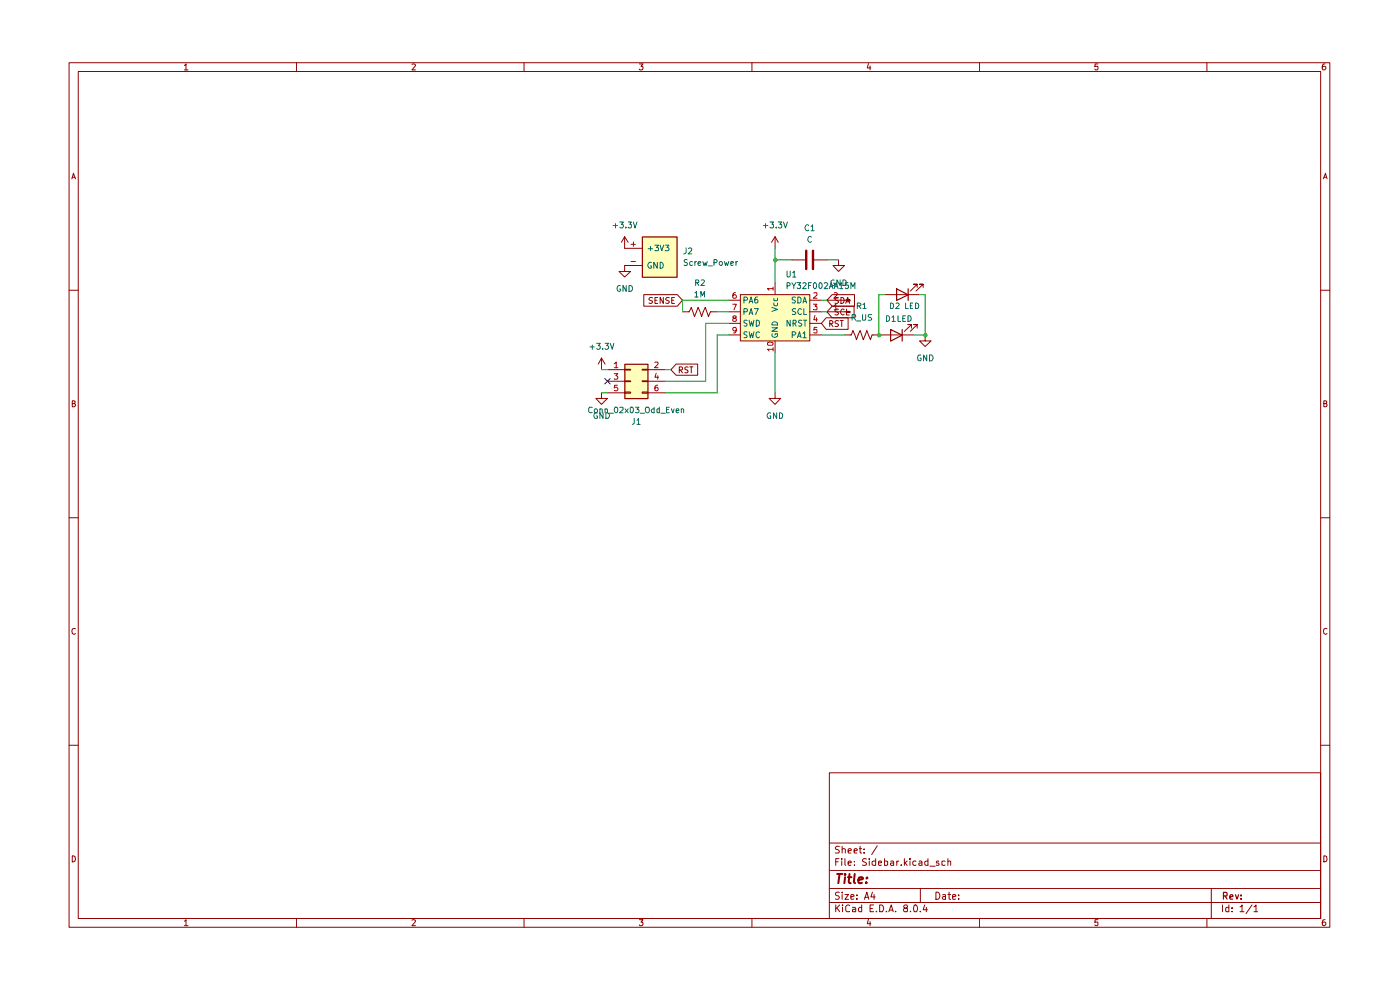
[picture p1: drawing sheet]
<svg xmlns="http://www.w3.org/2000/svg" width="297mm" height="210mm" viewBox="0 0 297 210" stroke-linecap="round" stroke-linejoin="round" font-family="sans-serif">
<g fill="none" stroke="#910000" stroke-width=".21">
<path d="M14.7 13.3h267.4v183.4h-267.4zM16.6 15.2h263.6v179.6h-263.6zM39.1 13.9l.4-.3v1.2M39.1 14.8h.8M62.9 13.3v1.9M87.4 13.6h.5l.2 .2-.7 1h.7M111.2 13.3v1.9M135.6 13.6h.8l-.4 .5h.3l.1 .1-.1 .5-.5 .1-.2-.1M159.5 13.3v1.9M184.2 13.5l-.2 .9h.7M184.6 14v.8M207.8 13.3v1.9"/>
<path d="M232.9 13.6h-.6l-.1 .6 .6-.1 .1 .6-.1 .1h-.4l-.2-.1M256 13.3v1.9M281.1 13.6h-.4l-.2 1 .3 .2h.2l.3-.2v-.4l-.2-.1h-.5l-.1 .1M15.2 37.9l.4-1.1 .4 1.1M15.3 37.6h.6M280.8 37.9l.4-1.1 .3 1.1M280.8 37.6h.6M14.7 61.6h1.9M280.2 61.6h1.9M15.3 85.6h.5l.1-.2v-.3l-.6-.1v1.3l.6-.1 .1-.3-.2-.3M280.8 85.6h.5l.1-.2v-.3l-.6-.1v1.3l.6-.1 .1-.3-.2-.3M14.7 109.8h1.9"/>
<path d="M280.2 109.8h1.9M16 133.4l-.2-.1a.65 .65 0 0 0-.6 .6 .65 .65 0 0 0 .6 .6l.2-.1M281.5 133.4l-.2-.1a.65 .65 0 0 0-.6 .6 .65 .65 0 0 0 .6 .6l.2-.1M14.7 158.1h1.9M280.2 158.1h1.9M175.9 163.9h104.3v30.9h-104.3zM175.9 178.8h104.3M178.1 179.6l-.5-.1-.3 .2v.4l.5 .2 .3 .4-.2 .2h-.7M178.7 179.5v1.4M182.5 179.5v1.3v.1h.3M186.1 179.4l-1.2 1.9M15.3 181.5a.64 .64 0 0 1 .7 .7 .64 .64 0 0 1-.7 .6z"/>
<path d="M39.1 195.4l.4-.3v1.3M39.1 196.4h.8M62.9 194.8v1.9M87.4 195.2l.5-.1 .2 .2-.7 1.1h.7M111.2 194.8v1.9M135.6 195.1h.8l-.4 .5h.3l.1 .2-.1 .5-.5 .1-.2-.2M159.5 194.8v1.9M175.9 191.4h104.3M175.9 188.5h104.3M175.9 184.7h104.3M177.3 192v1.4M177.3 182.8h.5"/>
<path d="M177.6 192.6l.5 .8M178 182.1h-.7v1.5M178.1 189.3l-.5-.1-.3 .2v.4l.5 .2 .3 .4-.3 .4-.6-.1M178.1 192l-.8 .8M178.6 182.1v.2M178.6 182.6v1M178.7 189.2v.2M178.7 180.2l.2-.2 .4 .2v.7M178.7 189.8v1M178.7 192v.1M178.7 192.5v.9M179.2 189.8h.8l-.8 1h.8"/>
<path d="M179.2 182.1v1.3l.2 .2M179.9 183.1l.7-.1-.2-.4-.5 .2v.6l.3 .2 .3-.1M179.9 180.5l.7-.1-.2-.4-.5 .2v.6l.1 .1h.5M180.3 192.1l-.5-.1-.4 .3 .1 .9 .2 .2 .6-.1M180.5 190.3l.7-.2-.1-.3h-.6v.9h.6M180.9 192.5h.4l.2 .2v.7h-.6v-.4l.6-.2M181.2 180.5l.7-.1-.1-.3-.4-.1-.2 .2 .1 .7h.5M181.3 183.5v.1M181.3 182.7v.1M181.8 190.6v.2M181.8 189.8v.2M182.3 180h.5"/>
<path d="M182.8 192v1.4h-.5l-.2-.7 .3-.2h.4M183.3 180.9h.1M183.3 180.1v.1M183.4 190.8l.5-1.6 .4 1.6M183.5 190.3h.7M183.8 182.2l-.6-.1-.2 .3 .1 .3 .7 .4-.1 .4h-.7M184.2 195l-.2 .9h.7M184.4 182.1v.2M184.4 182.6v1M184.6 195.5v.9M184.6 192.7h.5M185.1 189.2l-.4 1.1h1"/>
<path d="M185.3 192h-.7v1.4h.7M185.4 189.8v1M185.8 182.7l-.5-.1-.3 .3 .1 .6h.7M185.8 182.1v1.5M185.9 193.3v.1M186.4 183.1l.6-.1-.1-.4h-.4l-.1 .2v.6l.1 .2 .4-.1M186.6 192a.81 .81 0 0 1 .9 .4 .81 .81 0 0 1-.3 1h-.6zM187.6 182.7h.7v.8h-.7M187.6 182.1v1.5M188 193.3v.1M188.6 193.4l.5-1.4 .4 1.4M188.7 193.1h.7"/>
<path d="M189 182.7l.4-.1 .2 .2v.8M189.6 183l-.6 .1-.1 .1 .2 .4 .5-.1M190 193.3v.1M190.3 182.6v1M190.7 182.6l-.4 .3M191.2 183.5v.1M191.9 182.1v1.5M192 192.6l-.2-.1v-.4l.2-.1h.5v.5l-.7 .2-.1 .2 .2 .5h.6v-.5l-.2-.3M192 183.1l.5 .5M192.5 182.6l-.6 .5M193 182.1v.2M193 182.6v1"/>
<path d="M193.1 193.3v.1M194 192h.1a.87 .87 0 0 1 .3 1.4l-.5-.1-.1-.8zM194.3 182.7l-.4-.1-.3 .3 .1 .6h.6M195 182.7l.4-.1 .2 .2v.8M195.2 193.3v.1M195.2 188.5v2.9M195.6 183l-.6 .1-.1 .1 .2 .4 .5-.1M196.2 192l-.4 1h1M196.5 192.5v.9M196.9 182.7l-.4-.1-.3 .3 .1 .6h.6M196.9 182.1v1.5M197.3 183.7h1.1"/>
<path d="M198.5 189.2a.77 .77 0 0 1 .9 .8 .77 .77 0 0 1-.9 .8zM199.1 182.7l-.3-.1-.2 .3 .1 .2h.4l.1 .3-.1 .2-.5-.1M200 189.8h.6v1M200.5 182.7h-.7v.8h.7M200.6 190.1l-.7 .2 .3 .5 .4-.1M201.1 182.7h.6v.9M201.1 189.8h.6M201.1 182.1v1.5M201.3 189.2v1.5l.4 .1M202.1 190.3l.7-.2-.1-.3h-.6v.9h.6M203.4 190.6v.2M203.4 189.8v.2"/>
<path d="M207.8 194.8v1.9M232.9 195.1h-.6l-.1 .6 .6-.1 .1 .6-.1 .2h-.4l-.2-.2M256 194.8v1.9M257 188.5v6.3M259.3 192v1.4M260.7 192v1.4h-.6v-.9h.6M261.4 193.3v.1M261.4 192.5v.2M263.1 192.4l.3-.2 .1-.2v1.4M263.1 193.4h.8M265.6 192l-1.3 1.8M266 192.4l.5-.4v1.4"/>
<path d="M266 193.4h.8M280.8 181.5a.64 .64 0 0 1 .7 .7 .64 .64 0 0 1-.7 .6zM281.1 195.1l-.4 .1-.2 .9 .3 .3h.2l.3-.3v-.3l-.2-.2h-.5l-.1 .2"/>
</g>
<path d="M259.6 190h.6l.1-.5-.2-.2h-.5v1.4M259.9 190l.4 .7M260.9 190.3l.7-.2-.2-.3-.4 .1-.1 .7 .1 .1h.5M262.1 189.8l.3 .9 .4-.9M263.3 190.6v.1M263.3 189.9v.1" fill="none" stroke="#910000" stroke-width=".25"/>
<path d="M177.6 185.4h1.1M178.1 185.4l-.3 1.9M179.3 185.4v.2M179.3 186.1l-.2 1.2M179.9 186.1h.7M180.2 185.4l-.2 1.6 .1 .3h.4M181.3 185.4l-.2 1.6 .3 .3M182.1 186.7l.9-.2v-.3a.6 .6 0 0 0-.8 .1v1h.6M183.8 187.2v.1M183.9 186.2h.1l-.1 .1v-.1v.1" fill="none" stroke="#910000" stroke-width=".42"/>
<g fill="#ffb">
<path d="M157.1 62.5h14.7v9.8h-14.7z"/>
<path d="M136.2 50.2h7.4v8.6h-7.4z"/>
<path d="M132.5 77.2h4.9v7.3h-4.9z"/>
</g>
<path d="M188.9 69.9l2.5 1.2-2.5 1.3zM191.4 69.9v2.5" fill="none" stroke="#910000" stroke-width=".25"/>
<g fill="none" stroke="#910000" stroke-width=".21">
<path d="M164.4 50.2l-.7 1.2M164.4 50.2v2.5M164.4 50.2l.7 1.2M168.1 55.1h2.7M172.7 55.1h2.7M177.9 55.1v1.2h1.3l-1.3 1.3-1.2-1.3h1.2M175.3 67.4h4.6v2.5h-4.6l-1.1-1.3zM176 68.7l.6-.1 .1-.3-.2-.3h-.5v1.3M176.3 68.7l.4 .6M176.5 65h4.7v2.4h-4.7l-1.1-1.3zM177.9 65.6l-.5-.1-.3 .3 .2 .3 .6 .4-.3 .3-.5-.1M177.9 68.1l-.5-.1-.3 .3 .2 .3 .6 .3-.3 .4-.5-.1"/>
<path d="M178.2 68h.7M178.6 68v1.3M179.1 65.7l-.3-.2a.6 .6 0 0 0-.5 .7 .6 .6 0 0 0 .7 .5l.1-.1M179.2 63.7h.3M179.2 66.1h.3M179.5 63.6h.8v.3h-.8zM179.6 65.5v1.3h.6M186.4 71h7.4M193.4 69.6v-.8h-.8h.8l-1.5 1.5M194.6 69.6v-.8h-.8h.8l-1.5 1.5M196.3 71v1.3h1.2l-1.2 1.2-1.2-1.2h1.2"/>
</g>
<path d="M171 53.2v3.9M172.5 53.2v3.9" fill="none" stroke="#910000" stroke-width=".51"/>
<path d="M179.5 63.6h.8v.3h-.8z" fill="#910000"/>
<path d="M179.5 66.1h.8v.2h-.8z" fill="none" stroke="#910000" stroke-width=".21"/>
<path d="M179.5 66.1h.8v.2h-.8z" fill="#910000"/>
<g fill="none" stroke="#910000" stroke-width=".21">
<path d="M132.5 50.2l-.7 1.2M132.5 50.2v2.5h3.7M132.5 50.2l.8 1.2M136.2 56.3h-3.7v1.3h1.3l-1.3 1.2-1.2-1.2h1.2M127.6 76l-.7 1.2M127.6 76v2.4M127.6 76l.8 1.2M128.9 78.4h3.6M132.5 78.3h1.3v.2h-1.3zM136.2 78.3h1.2v.2h-1.2zM136.6 62.5h7.1l1.1 1.2-1.1 1.3h-7.1zM137.4 78.4h3.7"/>
<path d="M138.4 63.2l-.5-.1-.2 .2 .1 .4 .6 .2v.2l-.2 .3-.5-.1M138.9 63.7h.5M139.5 63.1h-.6v1.3h.6M140.7 63.1v1.3l-.7-1.3v1.3M142 63.2l-.5-.1-.3 .2 .2 .4 .6 .3-.3 .4-.5-.1M142.5 63.7h.4M143.1 63.1h-.6v1.3h.6M143.4 77.2h4.6v2.4h-4.6l-1.1-1.2zM144.1 78.5h.5l.2-.2v-.3l-.2-.2h-.5v1.3M144.4 78.5l.4 .6M144.8 66.1h1.4l.4-.9 .7 2 .8-2 .7 2 .8-2 .7 2 .4-1.1h1.5M146 77.9l-.5-.1-.2 .2v.3l.6 .2 .1 .3-.3 .3-.4-.1"/>
<path d="M146.3 77.8h.7M146.6 77.8v1.3M154.6 66.1h2.5M154.6 63.7h2.5M154.6 68.6h2.5M154.6 71h2.5M157.1 62.5h14.7v9.8h-14.7zM164.4 60v2.5M164.4 72.3v2.5M171.8 66.1h2.4M171.8 63.7h2.4M171.8 68.6h2.4"/>
<path d="M171.8 71h2.4M175.4 66.1h3.8M175.4 63.7h3.8M176.5 62.5h4.8v2.5h-4.8l-1.1-1.3zM177.9 63.2l-.5-.1-.3 .2 .2 .4 .6 .3-.3 .4-.5-.1M178.4 63.1a.64 .64 0 0 1 .7 .6 .64 .64 0 0 1-.7 .7zM179.2 71h1.4l.3-.9 .8 2 .8-2 .6 2 .8-2 .8 2 .3-1.1h1.4M179.4 64.4l.4-1.3 .5 1.3M179.6 64h.6M187.7 62.5h7.4M194.6 61v-.7h-.8h.8l-1.5 1.4M195.8 61v-.7h-.7h.7l-1.5 1.4"/>
<path d="M127.6 83.3v1.2h-1.2l1.2 1.3 1.3-1.3h-1.3M128.9 80.9h3.6M128.9 83.3h3.6M132.5 83.2h1.3v.2h-1.3zM132.5 80.8h1.3v.2h-1.3zM136.2 83.2h1.2v.2h-1.2zM136.2 80.8h1.2v.2h-1.2zM137.4 80.9h3.7M137.4 83.3h3.7M164.4 83.3v1.2h1.2l-1.2 1.3-1.2-1.3h1.2"/>
</g>
<g fill="none" stroke="#b90000" stroke-width=".21">
<path d="M133.9 51.8h.9M133.9 55.5h.9M134.4 51.3v1M130.3 77.1l.4-.3v1.2M130.3 79.3h.8l-.5 .4 .5 .2-.1 .5h-.7M130.3 78h.8M138.9 76.9l.6-.1 .1 .3-.7 .9h.7M139.2 79.2l-.3 .8h.8M139.5 79.7v.7M155.5 64.5h.7l-.5 1.2M155.7 67.5l-.2-.3 .2-.2 .4 .1v.3a.48 .48 0 0 0-.5 .2 .48 .48 0 0 0 0 .6h.4l.2-.2-.1-.4-.1-.1M156 62.1l-.4 .1a.94 .94 0 0 0 0 1.1h.4l.2-.2v-.3l-.2-.3h-.3l-.2 .3"/>
<path d="M156.2 69.9l-.2 .3h-.3l-.2-.3v-.4h.6a.98 .98 0 0 1-.1 1.1h-.4M162.9 72.7l.7-.1a.35 .35 0 0 1 .4 .2 .35 .35 0 0 1-.2 .4h-.8l-.2-.1zM164 61.2h-1.2l.4 .4M164 74.1h-1.2l.4 .3M164 60.9v.7M164 73.8v.6M172.6 64.5h.7l-.4 .5 .4 .1v.5h-.7M172.6 62.2h.7v.4l-.7 .7h.7M172.9 66.9l-.3 .9h.8M173.2 67.4v.8M173.3 69.4h-.6l-.1 .6 .2-.1h.3l.2 .1v.5h-.7M177 64.9l.3-.4v1.2"/>
<path d="M177 62.2l.4-.1 .2 .3-.7 .9h.7M177 65.7h.6M131 81.7h-.6l-.1 .6 .2-.2h.3l.3 .3-.1 .4h-.7M139.5 81.7h-.3l-.3 .3 .1 .8a.36 .36 0 0 0 .6-.2v-.2l-.2-.3-.5 .3"/>
</g>
<g fill="none" stroke="#006665" stroke-width=".21">
<path d="M137.5 52.8h.9M138 52.3v.9M138.2 55.7a.54 .54 0 0 0-.6 .1 .54 .54 0 0 0-.2 .6l.4 .5 .4-.1v-.4h-.2M138.9 52h.8l-.4 .5 .4 .2v.3l-.2 .2-.6-.1M139.5 55.6v1.3l-.8-1.3v1.3M140 52l.4 1.2 .4-1.2M140 55.6a.64 .64 0 0 1 .7 .7 .64 .64 0 0 1-.7 .6zM141.1 52h.8l-.4 .5 .4 .2v.3l-.2 .2-.6-.1M157.8 63.7l.7-.1 .1-.3-.3-.3h-.5v1.3M157.8 66.1h.7l.1-.4-.3-.2h-.5v1.2M158.5 68l-.5-.1-.2 .2v.3l.7 .4-.3 .4-.4-.1M158.5 70.5l-.5-.1-.2 .1v.4l.7 .4-.3 .3h-.4"/>
<path d="M158.9 64.3l.4-1.3 .4 1.3M158.9 66.7l.4-1.2 .4 1.2M158.9 67.9l.3 1.3 .2-.9 .3 .9 .2-1.3M158.9 70.4l.3 1.2 .2-.9 .3 .9 .2-1.2M159 63.9h.6M159 66.4h.6M160 65.5h.9l-.6 1.2M160.4 67.9a.64 .64 0 0 1 .7 .7 .64 .64 0 0 1-.7 .6zM160.7 63l-.4 .1-.2 .2v.8l.2 .2 .4-.1v-.6l-.4-.1-.2 .3M161.1 70.5l-.2-.1a.65 .65 0 0 0-.5 .6 .65 .65 0 0 0 .5 .6l.2-.1M163.8 65.2l1.1 .4-1.1 .5M163.8 69.5h1.1l-1.1 .8h1.1"/>
<path d="M163.8 70.8a.61 .61 0 0 0 .3 .8 .61 .61 0 0 0 .8-.3v-.5h-.5v.2M163.8 68.5a.72 .72 0 0 1 1.1 0v.4h-1.1zM164.2 64.3v.4l.2 .2h.4l.1-.2v-.4M164.2 63.3l.1 .5h.6v-.5M167.6 67.9v1.3l-.6-1.3v1.3M168.1 71h.5l.2-.4-.2-.2h-.5v1.2M168.2 68.6l.6-.1v-.5l-.6-.1v1.3M168.5 68.6l.4 .6M168.7 63.1l-.5-.1-.1 .2v.3l.6 .4-.2 .4-.4-.1M168.8 65.5h-.5l-.2 .2 .1 .3 .5 .2 .1 .3-.2 .2-.5-.1M169.2 71.6l.4-1.2 .3 1.2M169.3 63h.3l.3 .3v.6l-.3 .4h-.3z"/>
<path d="M169.3 71.3h.5M170 65.6l-.2-.1a.6 .6 0 0 0-.5 .6 .6 .6 0 0 0 .6 .5h.1M170.1 68l-.5-.1-.2 .2v.3l.7 .4-.3 .4-.4-.1M170.4 64.3l.3-1.3 .4 1.3M170.4 70.7l.3-.3v1.2M170.4 71.6h.6M170.4 63.9h.6M170.4 67.9h.7M170.5 65.5v1.2h.6M170.8 67.9v1.3"/>
</g>
<path d="M136.3 50.3h7.3v8.5h-7.3zM132.6 77.3h4.9v7.3h-4.9zM190.2 61.3l2.5 1.2-2.5 1.2zM192.7 61.3v2.4" fill="none" stroke="#910000" stroke-width=".25"/>
<g fill="none" stroke="#090" stroke-width=".21">
<path d="M164.4 52.7v7.3M164.4 55.1h3.7M175.4 55.1h2.5M127.6 78.4h1.3M141.1 78.4h1.2M152.2 66.1h2.4M154.6 71h-2.4v12.3h-11.1M154.6 63.7h-9.8v2.4M154.6 68.6h-4.9v12.3h-8.6M164.4 74.8v8.5M174.2 71h5M174.2 66.1h1.2"/>
<path d="M174.2 63.7h1.2M187.7 62.5h-1.3v8.5M195.1 62.5h1.2v8.5h-2.5M127.6 83.3h1.3"/>
</g>
<path d="M128.3 80.3l1.2 1.2M129.5 80.3l-1.2 1.2" fill="none" stroke="#00008a" stroke-width=".21"/>
<g fill="#090">
<circle cx="186.5" cy="71.1" r=".47"/>
<circle cx="196.3" cy="71.1" r=".47"/>
<circle cx="164.5" cy="55.2" r=".47"/>
</g>
<g fill="none" stroke="#006665" stroke-width=".21">
<path d="M130.1 47.8h.9M130.6 47.4v1M131.5 47.1h.8l-.5 .5 .5 .2v.3l-.3 .3h-.3l-.2-.2M132.8 48.2v.2M133.3 47.1h.6l-.3 .5 .3 .1v.5l-.1 .2h-.4l-.1-.2M134.4 47.1l.3 1.3 .4-1.3M145.5 52.6v.9l-.1 .3-.4 .1M145.8 55.1l-.4-.1-.3 .3 .1 .3 .6 .2v.3l-.2 .2-.5-.1M146.1 52.8l.1-.2h.4l.1 .2v.3l-.7 .8h.7M146.9 55.6a.36 .36 0 0 0-.6 .1l.1 .5h.5M147.4 55.5v.8M147.6 60h.6v-.6h-.6v1.1"/>
<path d="M147.7 55.5l-.3 .2M147.8 60l.5 .5M148.1 55.9l.6-.2-.2-.2-.4 .1v.5l.2 .2 .3-.1M148.8 59.4h.4l.2 .3-.7 .8h.7M149.1 55.5l.3 .8 .2-.6 .2 .6 .2-.8M150.2 56.4h.9M151.5 55.7h.4l.3-.4-.3-.3h-.4v1.3M152.7 55.6h.5v.6l-.4 .1-.2-.2zM153.7 55.5l.2 .8 .2-.6 .3 .6 .2-.8M155 55.9l.6-.2-.1-.1h-.5v.6h.5M156.1 55.5v.8M156.5 55.5l-.4 .1v.1"/>
<path d="M162 47.8h.9M162.4 47.4v1M163.3 47.1h.8l-.3 .5 .3 .1v.5l-.2 .2h-.4l-.2-.2M164.7 48.2v.2M165.1 47.1h.8l-.5 .5h.4v.7l-.5 .1-.2-.2M166.2 47.1l.4 1.3 .5-1.3M167 57.5v1.1l.1 .2h.3l.2-.3v-1M168 60l.4 .6 .4-.6M168.2 57.8l.3-.3v1.3M168.2 58.8h.6M169.1 60h.7l-.4 .5h.4v.6l-.5 .1-.2-.1M171.5 47.8l-.1-.1a.6 .6 0 0 0-.6 .7 .6 .6 0 0 0 .7 .5v-.1"/>
<path d="M172 48l.4-.3v1.3M172 49h.7M172.1 50.3l-.2-.2a.65 .65 0 0 0-.5 .7 .65 .65 0 0 0 .5 .6l.2-.2M172.1 60h-.6v1.2M172.8 60a.68 .68 0 0 1 .4 .6 .68 .68 0 0 1-.4 .6l-.2-.2v-.8zM174 60a.68 .68 0 0 1 .4 .6 .68 .68 0 0 1-.4 .6l-.3-.2v-.8zM177 59.4h-.3l-.4 .2v.7l.2 .2h.5v-.5h-.2M178.2 59.4v1.1l-.6-1.1v1.1M178.8 59.4h.4l.3 .2v.7l-.2 .2h-.5zM179.9 60h-.6v.5h.6v.6l-.4 .1-.2-.1M125.1 73.6h1M125.7 73.2v.9"/>
<path d="M126.6 72.8h.7l-.4 .5 .4 .2v.3l-.2 .3h-.3l-.2-.2M127.9 73.9v.2M128.4 72.8h.7l-.4 .5 .4 .2v.3l-.2 .3h-.4l-.1-.2M129.5 72.8l.4 1.3 .3-1.3M131.6 60.6l-.1-.1a.64 .64 0 0 0-.6 .6 .64 .64 0 0 0 .5 .7l.3-.1v-.4h-.3M132.8 60.5v1.3l-.6-1.3v1.3M133.4 60.5a.65 .65 0 0 1 .8 .7 .65 .65 0 0 1-.8 .6zM147.4 62.2l.3-.4v1.2M147.4 63h.7M148.7 63v-1.2l.3 .9 .4-.9v1.2M167 60.6h.4l.2-.2-.2-.4h-.4v1.2M168.4 60.6v.6"/>
<path d="M170.4 60.1l.4-.1 .2 .3-.7 .9h.7M171.5 60.5h.5M174.8 60.1l.2-.1h.3l.3 .2-.8 1h.8M175.9 61.2l.5-1.2 .3 1.2M176 60.8h.6M177 61.2l.4-1.2 .4 1.2M177.1 60.8h.5M178.1 60.3l.4-.3v1.2M178.1 61.2h.7M180.5 61.2v-1.2l.4 .8 .5-.8v1.2M180.8 67.3h.6l.1-.1-.1-.4-.6-.1v1.2M181.1 67.3l.4 .6"/>
<path d="M181.7 68.1h.9M181.9 64.9h.6l.1-.2-.1-.3-.6-.1v1.2M182.2 64.9l.4 .6M183 66.7l.1 1.2h.5v-1.2M183.1 64.6l.3-.3v1.2M183.1 65.5h.6M184.9 66.7h-.6l-.1 .3 .2 .3h.3l.2 .3v.1l-.2 .2h-.5M188 67h.5a.66 .66 0 0 1 .2 .7 .66 .66 0 0 1-.7 .5zM188.9 64.3a.66 .66 0 0 1 .7 .4 .66 .66 0 0 1-.3 .8h-.4zM189.2 67.3l.4-.3v1.2M189.2 68.2h.7M190.1 64.4l.4-.1 .3 .3-.8 .9h.8"/>
<path d="M190.5 67v1.2h.6M191.5 67.6h.4M192.1 67h-.6v1.2h.6M192.1 64.3v1.2h.6M192.6 67h.4a.66 .66 0 0 1 .3 .7 .66 .66 0 0 1-.7 .5zM193.1 64.9h.4M193.6 64.3h-.5v1.2h.5M194.2 64.3a.66 .66 0 0 1 .7 .4 .66 .66 0 0 1-.2 .8h-.5zM195.3 75.4l-.1-.1a.64 .64 0 0 0-.6 .6 .64 .64 0 0 0 .6 .7l.2-.2v-.4h-.2M196.6 75.3v1.3l-.7-1.3v1.3M197.2 75.3a.65 .65 0 0 1 .8 .6 .65 .65 0 0 1-.8 .7zM125.7 86.5l-.6-.1-.2 .2v.7a.52 .52 0 0 0 .8 .2"/>
<path d="M126.2 86.8l.3-.1 .3 .3-.1 .5h-.5zM126.7 87.6h-.1a.66 .66 0 0 0-.6 .4 .66 .66 0 0 0 .2 .7h.6v-.5h-.3M127.3 86.9l.1-.2 .4 .2v.7M127.3 86.7v.9M127.9 87.6v1.1l-.6-1.1v1.1M128.4 86.9l.1-.2 .4 .2v.7M128.4 86.7v.9M128.5 87.6a.66 .66 0 0 1 .8 .3 .66 .66 0 0 1-.3 .8h-.5zM129.2 87.6h.9M130.5 86.4a.61 .61 0 0 1 .7 .4 .61 .61 0 0 1-.5 .8 .75 .75 0 0 1-.2-1.2zM131.5 86.5l.6-.1 .1 .5-.8 .7h.8M132.6 86.7l.7 .9"/>
<path d="M133.3 86.7l-.7 .9M133.7 86.5l.2-.1h.3a.91 .91 0 0 1-.1 1.2l-.4-.3zM134.5 88.7v1.1l-.4 .2M134.8 86.4h.8l-.5 .4 .4 .1v.6h-.7M135.1 89.2l.4-.5v1.3M135.1 90h.7M135.8 87.6h.9M138.8 86.8l-.4-.1-.2 .3 .1 .5h.5M138.8 86.4v1.2M139.9 86.8l-.4-.1-.1 .2v.6h.5M139.9 86.4v1.2M140.2 87.6h.9"/>
<path d="M141.4 86.9h.4M142 86.4h-.6v1.2h.6M142.4 86.7l.4 .9 .2-.9M143.4 87.1h.6l-.1-.4-.5 .2v.5l.2 .2 .3-.1M144.5 86.9l.2-.2 .3 .2v.7M144.5 86.7v.9M163.5 87.6a.61 .61 0 0 0-.8 .4 .61 .61 0 0 0 .3 .7h.5v-.5h-.2M164.8 87.6v1.1l-.7-1.1v1.1M165.4 87.6a.66 .66 0 0 1 .6 .4 .66 .66 0 0 1-.2 .7h-.4z"/>
<circle cx="137.3" cy="86.9" r=".57"/>
</g>
</svg>
